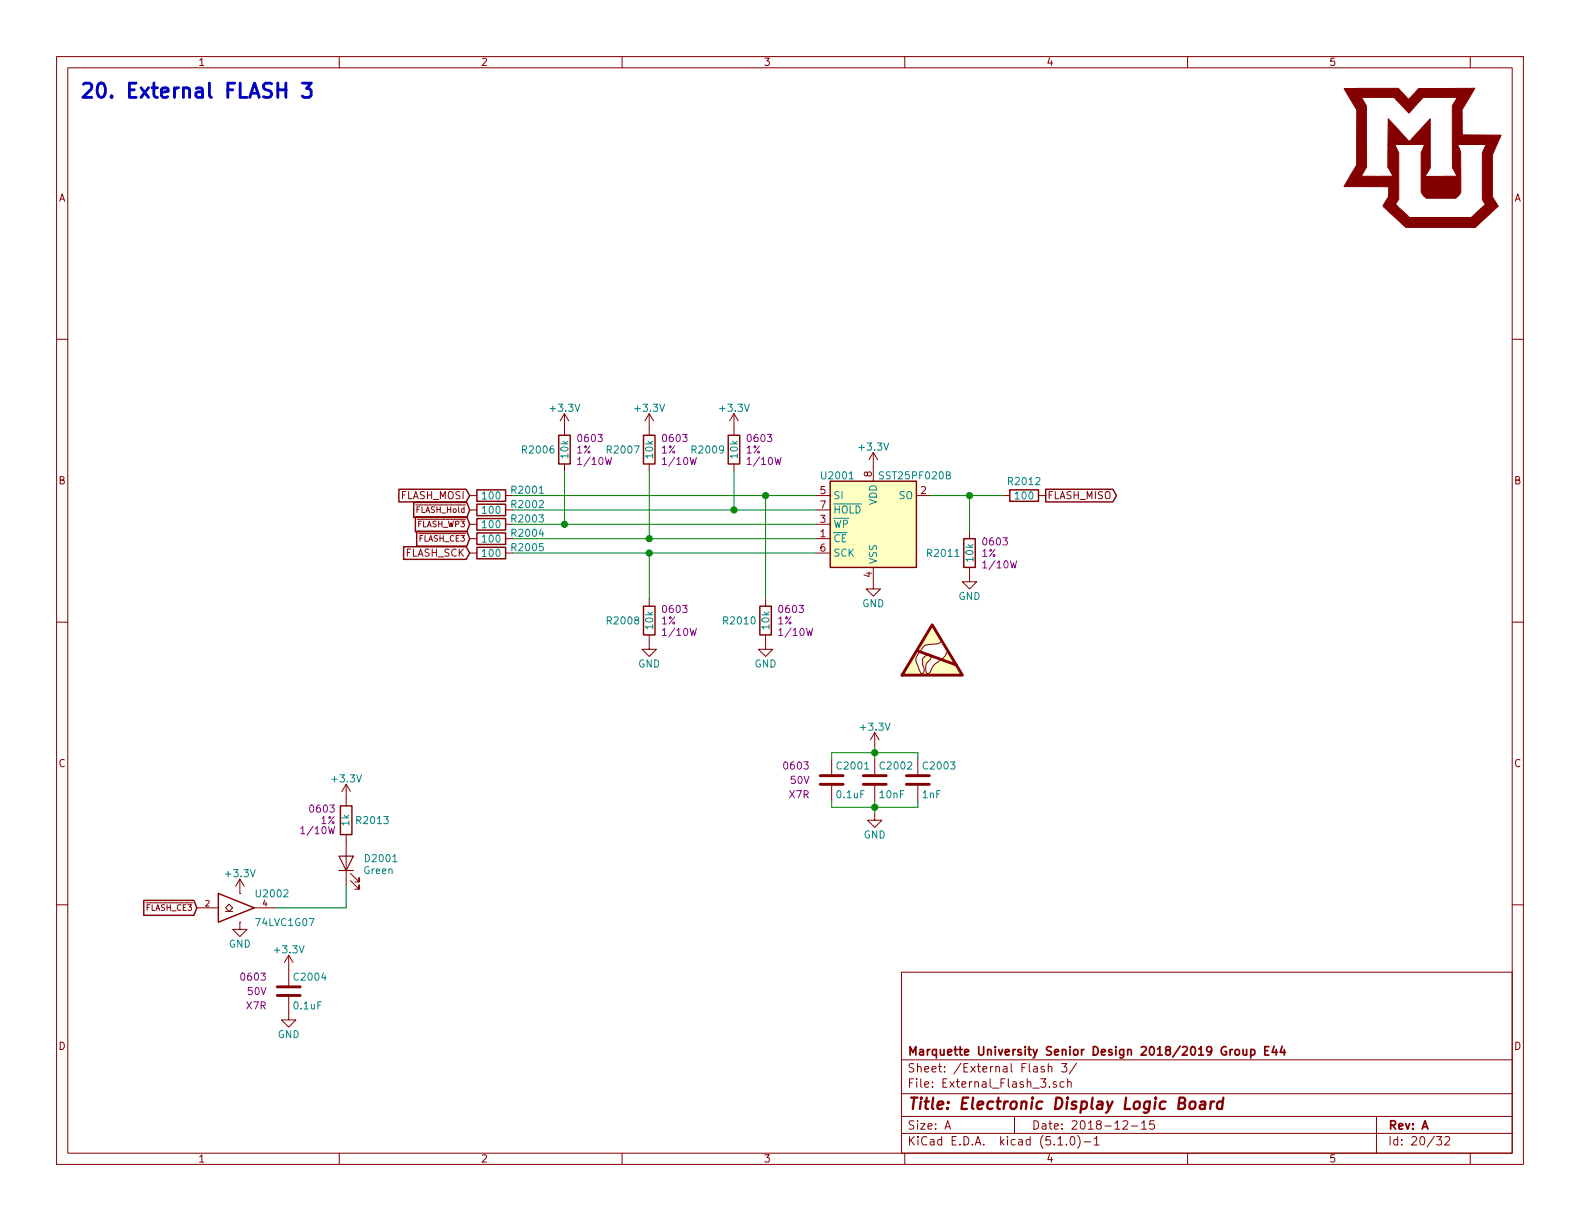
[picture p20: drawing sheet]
EESchema Schematic File Version 4
LIBS:LED_Display_Controller-cache
EELAYER 29 0
EELAYER END
$Descr A 11000 8500
encoding utf-8
Sheet 20 32
Title "Electronic Display Logic Board"
Date "2018-12-15"
Rev "A"
Comp "Marquette University Senior Design 2018/2019 Group E44"
Comment1 ""
Comment2 ""
Comment3 ""
Comment4 ""
$EndDescr
$Comp
L LED_Display_Local_Library:SST25PF020B U2001
U 1 1
P 6080 3650
F 0 "U2001" H 5830 3990 50  0000 C CNN
F 1 "SST25PF020B" H 6110 3990 50  0000 L CNN
F 2 "Housings_SOIC:SOIC-8_3.9x4.9mm_Pitch1.27mm" H 6080 3150 50  0001 C CIN
F 3 "http://ww1.microchip.com/downloads/en/DeviceDoc/20005135B.pdf" H 6080 3650 50  0001 C CNN
F 4 "SST25PF020B-80-4C-SAE-TCT-ND" H 6030 4190 40  0001 C CNN "Digi-Key PN"
	1    6080 3650
	1    0    0    -1  
$EndComp
$Comp
L power:GND #PWR02007
U 1 1
P 6080 4050
F 0 "#PWR02007" H 6080 3800 50  0001 C CNN
F 1 "GND" H 6080 3900 50  0000 C CNN
F 2 "" H 6080 4050 50  0001 C CNN
F 3 "" H 6080 4050 50  0001 C CNN
	1    6080 4050
	1    0    0    -1  
$EndComp
$Comp
L LED_Display_Local_Library:R_Custom R2010
U 1 1
P 5330 4320
F 0 "R2010" H 5270 4320 50  0000 R CNN
F 1 "10k" V 5330 4320 50  0000 C CNN
F 2 "Resistors_SMD:R_0603" H 5330 4320 50  0001 C CNN
F 3 "" H 5330 4320 50  0001 C CNN
F 4 "0603" H 5410 4400 50  0000 L CNN "display_footprint"
F 5 "1%" H 5410 4320 50  0000 L CNN "Tolerance"
F 6 "1/10W" H 5410 4240 50  0000 L CNN "Wattage"
F 7 "RMCF0603FT10K0CT-ND" H 5630 4720 60  0001 C CNN "Digi-Key PN"
	1    5330 4320
	1    0    0    -1  
$EndComp
$Comp
L LED_Display_Local_Library:R_Custom R2008
U 1 1
P 4520 4320
F 0 "R2008" H 4460 4320 50  0000 R CNN
F 1 "10k" V 4520 4320 50  0000 C CNN
F 2 "Resistors_SMD:R_0603" H 4520 4320 50  0001 C CNN
F 3 "" H 4520 4320 50  0001 C CNN
F 4 "0603" H 4600 4400 50  0000 L CNN "display_footprint"
F 5 "1%" H 4600 4320 50  0000 L CNN "Tolerance"
F 6 "1/10W" H 4600 4240 50  0000 L CNN "Wattage"
F 7 "RMCF0603FT10K0CT-ND" H 4820 4720 60  0001 C CNN "Digi-Key PN"
	1    4520 4320
	1    0    0    -1  
$EndComp
$Comp
L LED_Display_Local_Library:R_Custom R2009
U 1 1
P 5110 3130
F 0 "R2009" H 5050 3130 50  0000 R CNN
F 1 "10k" V 5110 3130 50  0000 C CNN
F 2 "Resistors_SMD:R_0603" H 5110 3130 50  0001 C CNN
F 3 "" H 5110 3130 50  0001 C CNN
F 4 "0603" H 5190 3210 50  0000 L CNN "display_footprint"
F 5 "1%" H 5190 3130 50  0000 L CNN "Tolerance"
F 6 "1/10W" H 5190 3050 50  0000 L CNN "Wattage"
F 7 "RMCF0603FT10K0CT-ND" H 5410 3530 60  0001 C CNN "Digi-Key PN"
	1    5110 3130
	1    0    0    -1  
$EndComp
$Comp
L LED_Display_Local_Library:R_Custom R2007
U 1 1
P 4520 3130
F 0 "R2007" H 4460 3130 50  0000 R CNN
F 1 "10k" V 4520 3130 50  0000 C CNN
F 2 "Resistors_SMD:R_0603" H 4520 3130 50  0001 C CNN
F 3 "" H 4520 3130 50  0001 C CNN
F 4 "0603" H 4600 3210 50  0000 L CNN "display_footprint"
F 5 "1%" H 4600 3130 50  0000 L CNN "Tolerance"
F 6 "1/10W" H 4600 3050 50  0000 L CNN "Wattage"
F 7 "RMCF0603FT10K0CT-ND" H 4820 3530 60  0001 C CNN "Digi-Key PN"
	1    4520 3130
	1    0    0    -1  
$EndComp
$Comp
L LED_Display_Local_Library:R_Custom R2006
U 1 1
P 3930 3130
F 0 "R2006" H 3870 3130 50  0000 R CNN
F 1 "10k" V 3930 3130 50  0000 C CNN
F 2 "Resistors_SMD:R_0603" H 3930 3130 50  0001 C CNN
F 3 "" H 3930 3130 50  0001 C CNN
F 4 "0603" H 4010 3210 50  0000 L CNN "display_footprint"
F 5 "1%" H 4010 3130 50  0000 L CNN "Tolerance"
F 6 "1/10W" H 4010 3050 50  0000 L CNN "Wattage"
F 7 "RMCF0603FT10K0CT-ND" H 4230 3530 60  0001 C CNN "Digi-Key PN"
	1    3930 3130
	1    0    0    -1  
$EndComp
$Comp
L LED_Display_Local_Library:R_Custom R2011
U 1 1
P 6750 3850
F 0 "R2011" H 6690 3850 50  0000 R CNN
F 1 "10k" V 6750 3850 50  0000 C CNN
F 2 "Resistors_SMD:R_0603" H 6750 3850 50  0001 C CNN
F 3 "" H 6750 3850 50  0001 C CNN
F 4 "0603" H 6830 3930 50  0000 L CNN "display_footprint"
F 5 "1%" H 6830 3850 50  0000 L CNN "Tolerance"
F 6 "1/10W" H 6830 3770 50  0000 L CNN "Wattage"
F 7 "RMCF0603FT10K0CT-ND" H 7050 4250 60  0001 C CNN "Digi-Key PN"
	1    6750 3850
	1    0    0    -1  
$EndComp
$Comp
L power:GND #PWR02003
U 1 1
P 4520 4470
F 0 "#PWR02003" H 4520 4220 50  0001 C CNN
F 1 "GND" H 4520 4320 50  0000 C CNN
F 2 "" H 4520 4470 50  0001 C CNN
F 3 "" H 4520 4470 50  0001 C CNN
	1    4520 4470
	1    0    0    -1  
$EndComp
$Comp
L power:GND #PWR02005
U 1 1
P 5330 4470
F 0 "#PWR02005" H 5330 4220 50  0001 C CNN
F 1 "GND" H 5330 4320 50  0000 C CNN
F 2 "" H 5330 4470 50  0001 C CNN
F 3 "" H 5330 4470 50  0001 C CNN
	1    5330 4470
	1    0    0    -1  
$EndComp
$Comp
L power:GND #PWR02010
U 1 1
P 6750 4000
F 0 "#PWR02010" H 6750 3750 50  0001 C CNN
F 1 "GND" H 6750 3850 50  0000 C CNN
F 2 "" H 6750 4000 50  0001 C CNN
F 3 "" H 6750 4000 50  0001 C CNN
	1    6750 4000
	1    0    0    -1  
$EndComp
$Comp
L LED_Display_Local_Library:R_Custom R2001
U 1 1
P 3420 3450
F 0 "R2001" V 3380 3580 50  0000 L CNN
F 1 "100" V 3420 3450 50  0000 C CNN
F 2 "Resistors_SMD:R_0603" H 3420 3450 50  0001 C CNN
F 3 "" H 3420 3450 50  0001 C CNN
F 4 "0603" V 3520 3450 50  0001 C CNN "display_footprint"
F 5 "1%" V 3620 3450 50  0001 C CNN "Tolerance"
F 6 "1/10W" V 3720 3450 50  0001 C CNN "Wattage"
F 7 "A106047CT-ND" H 3720 3850 60  0001 C CNN "Digi-Key PN"
	1    3420 3450
	0    1    1    0   
$EndComp
Wire Wire Line
	3570 3750 4520 3750
Wire Wire Line
	3570 3850 4520 3850
Wire Wire Line
	3570 3450 5330 3450
Wire Wire Line
	5680 3550 5110 3550
Wire Wire Line
	5110 3550 5110 3280
Wire Wire Line
	5330 3450 5330 4170
Connection ~ 5330 3450
Wire Wire Line
	5330 3450 5680 3450
Wire Wire Line
	4520 4170 4520 3850
Wire Wire Line
	4520 3280 4520 3750
Connection ~ 4520 3750
Wire Wire Line
	4520 3750 5680 3750
Wire Wire Line
	3930 3280 3930 3650
Wire Wire Line
	3930 3650 5680 3650
Connection ~ 3930 3650
Text GLabel 3270 3450 0    50   Input ~ 0
FLASH_MOSI
Text GLabel 3270 3750 0    40   Input ~ 0
~FLASH_CE3
Text GLabel 3270 3850 0    50   Input ~ 0
FLASH_SCK
$Comp
L LED_Display_Local_Library:R_Custom R2012
U 1 1
P 7130 3450
F 0 "R2012" V 7030 3450 50  0000 C CNN
F 1 "100" V 7130 3450 50  0000 C CNN
F 2 "Resistors_SMD:R_0603" H 7130 3450 50  0001 C CNN
F 3 "" H 7130 3450 50  0001 C CNN
F 4 "0603" V 7230 3450 50  0001 C CNN "display_footprint"
F 5 "1%" V 7330 3450 50  0001 C CNN "Tolerance"
F 6 "1/10W" V 7430 3450 50  0001 C CNN "Wattage"
F 7 "A106047CT-ND" H 7430 3850 60  0001 C CNN "Digi-Key PN"
	1    7130 3450
	0    1    1    0   
$EndComp
Wire Wire Line
	6980 3450 6750 3450
Wire Wire Line
	6750 3700 6750 3450
Connection ~ 6750 3450
Wire Wire Line
	6750 3450 6480 3450
Text GLabel 7280 3450 2    50   Output ~ 0
FLASH_MISO
$Comp
L LED_Display_Local_Library:C_Custom C?
U 1 1
P 5790 5430
AR Path="/5BAAE16C/5BBE81C8" Ref="C?"  Part="1" 
AR Path="/5BB181D8/5BBE81C8" Ref="C?"  Part="1" 
AR Path="/5BB2595E/5BBE81C8" Ref="C?"  Part="1" 
AR Path="/5BB25AEA/5BBE81C8" Ref="C2001"  Part="1" 
F 0 "C2001" H 5815 5530 50  0000 L CNN
F 1 "0.1uF" H 5815 5330 50  0000 L CNN
F 2 "Capacitors_SMD:C_0603" H 5828 5280 50  0001 C CNN
F 3 "" H 5815 5530 50  0001 C CNN
F 4 "0603" H 5640 5530 50  0000 R CNN "display_footprint"
F 5 "50V" H 5640 5430 50  0000 R CNN "Voltage"
F 6 "X7R" H 5640 5330 50  0000 R CNN "Dielectric"
F 7 "311-1344-1-ND" H 6215 5930 60  0001 C CNN "Digi-Key PN"
	1    5790 5430
	1    0    0    -1  
$EndComp
$Comp
L LED_Display_Local_Library:C_Custom C?
U 1 1
P 6090 5430
AR Path="/5BAAE16C/5BBE81D3" Ref="C?"  Part="1" 
AR Path="/5BB181D8/5BBE81D3" Ref="C?"  Part="1" 
AR Path="/5BB2595E/5BBE81D3" Ref="C?"  Part="1" 
AR Path="/5BB25AEA/5BBE81D3" Ref="C2002"  Part="1" 
F 0 "C2002" H 6115 5530 50  0000 L CNN
F 1 "10nF" H 6115 5330 50  0000 L CNN
F 2 "Capacitors_SMD:C_0603" H 6128 5280 50  0001 C CNN
F 3 "" H 6115 5530 50  0001 C CNN
F 4 "0603" H 5940 5530 50  0001 R CNN "display_footprint"
F 5 "50V" H 5940 5430 50  0001 R CNN "Voltage"
F 6 "X7R" H 5940 5330 50  0001 R CNN "Dielectric"
F 7 "1276-1921-1-ND" H 6515 5930 60  0001 C CNN "Digi-Key PN"
	1    6090 5430
	1    0    0    -1  
$EndComp
$Comp
L LED_Display_Local_Library:C_Custom C?
U 1 1
P 6390 5430
AR Path="/5BAAE16C/5BBE81DE" Ref="C?"  Part="1" 
AR Path="/5BB181D8/5BBE81DE" Ref="C?"  Part="1" 
AR Path="/5BB2595E/5BBE81DE" Ref="C?"  Part="1" 
AR Path="/5BB25AEA/5BBE81DE" Ref="C2003"  Part="1" 
F 0 "C2003" H 6415 5530 50  0000 L CNN
F 1 "1nF" H 6415 5330 50  0000 L CNN
F 2 "Capacitors_SMD:C_0603" H 6428 5280 50  0001 C CNN
F 3 "" H 6415 5530 50  0001 C CNN
F 4 "0603" H 6240 5530 50  0001 R CNN "display_footprint"
F 5 "50V" H 6240 5430 50  0001 R CNN "Voltage"
F 6 "X7R" H 6240 5330 50  0001 R CNN "Dielectric"
F 7 "1276-1018-1-ND" H 6815 5930 60  0001 C CNN "Digi-Key PN"
	1    6390 5430
	1    0    0    -1  
$EndComp
$Comp
L power:GND #PWR?
U 1 1
P 6090 5660
AR Path="/5BAAE16C/5BBE81E5" Ref="#PWR?"  Part="1" 
AR Path="/5BB181D8/5BBE81E5" Ref="#PWR?"  Part="1" 
AR Path="/5BB2595E/5BBE81E5" Ref="#PWR?"  Part="1" 
AR Path="/5BB25AEA/5BBE81E5" Ref="#PWR02009"  Part="1" 
F 0 "#PWR02009" H 6090 5410 50  0001 C CNN
F 1 "GND" H 6090 5510 50  0000 C CNN
F 2 "" H 6090 5660 50  0001 C CNN
F 3 "" H 6090 5660 50  0001 C CNN
	1    6090 5660
	1    0    0    -1  
$EndComp
Wire Wire Line
	6090 5660 6090 5620
Wire Wire Line
	6090 5620 5790 5620
Wire Wire Line
	5790 5620 5790 5580
Connection ~ 6090 5620
Wire Wire Line
	6090 5620 6090 5580
Wire Wire Line
	6090 5620 6390 5620
Wire Wire Line
	6390 5620 6390 5580
$Comp
L power:+3.3V #PWR?
U 1 1
P 6090 5200
AR Path="/5BAAE16C/5BBE81F2" Ref="#PWR?"  Part="1" 
AR Path="/5BB181D8/5BBE81F2" Ref="#PWR?"  Part="1" 
AR Path="/5BB2595E/5BBE81F2" Ref="#PWR?"  Part="1" 
AR Path="/5BB25AEA/5BBE81F2" Ref="#PWR02008"  Part="1" 
F 0 "#PWR02008" H 6090 5050 50  0001 C CNN
F 1 "+3.3V" H 6090 5340 50  0000 C CNN
F 2 "" H 6090 5200 50  0001 C CNN
F 3 "" H 6090 5200 50  0001 C CNN
	1    6090 5200
	1    0    0    -1  
$EndComp
Wire Wire Line
	6090 5200 6090 5240
Wire Wire Line
	5790 5280 5790 5240
Wire Wire Line
	5790 5240 6090 5240
Wire Wire Line
	6390 5240 6390 5280
Connection ~ 6090 5240
Wire Wire Line
	6090 5240 6090 5280
Wire Wire Line
	6090 5240 6390 5240
$Comp
L LED_Display_Local_Library:R_Custom R2002
U 1 1
P 3420 3550
F 0 "R2002" V 3380 3680 50  0000 L CNN
F 1 "100" V 3420 3550 50  0000 C CNN
F 2 "Resistors_SMD:R_0603" H 3420 3550 50  0001 C CNN
F 3 "" H 3420 3550 50  0001 C CNN
F 4 "0603" V 3520 3550 50  0001 C CNN "display_footprint"
F 5 "1%" V 3620 3550 50  0001 C CNN "Tolerance"
F 6 "1/10W" V 3720 3550 50  0001 C CNN "Wattage"
F 7 "A106047CT-ND" H 3720 3950 60  0001 C CNN "Digi-Key PN"
	1    3420 3550
	0    1    1    0   
$EndComp
$Comp
L LED_Display_Local_Library:R_Custom R2004
U 1 1
P 3420 3750
F 0 "R2004" V 3380 3880 50  0000 L CNN
F 1 "100" V 3420 3750 50  0000 C CNN
F 2 "Resistors_SMD:R_0603" H 3420 3750 50  0001 C CNN
F 3 "" H 3420 3750 50  0001 C CNN
F 4 "0603" V 3520 3750 50  0001 C CNN "display_footprint"
F 5 "1%" V 3620 3750 50  0001 C CNN "Tolerance"
F 6 "1/10W" V 3720 3750 50  0001 C CNN "Wattage"
F 7 "A106047CT-ND" H 3720 4150 60  0001 C CNN "Digi-Key PN"
	1    3420 3750
	0    1    1    0   
$EndComp
$Comp
L LED_Display_Local_Library:R_Custom R2005
U 1 1
P 3420 3850
F 0 "R2005" V 3380 3980 50  0000 L CNN
F 1 "100" V 3420 3850 50  0000 C CNN
F 2 "Resistors_SMD:R_0603" H 3420 3850 50  0001 C CNN
F 3 "" H 3420 3850 50  0001 C CNN
F 4 "0603" V 3520 3850 50  0001 C CNN "display_footprint"
F 5 "1%" V 3620 3850 50  0001 C CNN "Tolerance"
F 6 "1/10W" V 3720 3850 50  0001 C CNN "Wattage"
F 7 "A106047CT-ND" H 3720 4250 60  0001 C CNN "Digi-Key PN"
	1    3420 3850
	0    1    1    0   
$EndComp
Wire Wire Line
	5110 3550 3570 3550
Connection ~ 5110 3550
Text GLabel 3270 3550 0    40   Input ~ 0
~FLASH_Hold
$Comp
L LED_Display_Local_Library:R_Custom R2003
U 1 1
P 3420 3650
F 0 "R2003" V 3380 3780 50  0000 L CNN
F 1 "100" V 3420 3650 50  0000 C CNN
F 2 "Resistors_SMD:R_0603" H 3420 3650 50  0001 C CNN
F 3 "" H 3420 3650 50  0001 C CNN
F 4 "0603" V 3520 3650 50  0001 C CNN "display_footprint"
F 5 "1%" V 3620 3650 50  0001 C CNN "Tolerance"
F 6 "1/10W" V 3720 3650 50  0001 C CNN "Wattage"
F 7 "A106047CT-ND" H 3720 4050 60  0001 C CNN "Digi-Key PN"
	1    3420 3650
	0    1    1    0   
$EndComp
Wire Wire Line
	3570 3650 3930 3650
Text GLabel 3270 3650 0    40   Input ~ 0
~FLASH_WP3
$Comp
L power:+3.3V #PWR02006
U 1 1
P 6080 3250
F 0 "#PWR02006" H 6080 3100 50  0001 C CNN
F 1 "+3.3V" H 6080 3390 50  0000 C CNN
F 2 "" H 6080 3250 50  0001 C CNN
F 3 "" H 6080 3250 50  0001 C CNN
	1    6080 3250
	1    0    0    -1  
$EndComp
$Comp
L power:+3.3V #PWR02004
U 1 1
P 5110 2980
F 0 "#PWR02004" H 5110 2830 50  0001 C CNN
F 1 "+3.3V" H 5110 3120 50  0000 C CNN
F 2 "" H 5110 2980 50  0001 C CNN
F 3 "" H 5110 2980 50  0001 C CNN
	1    5110 2980
	1    0    0    -1  
$EndComp
$Comp
L power:+3.3V #PWR02002
U 1 1
P 4520 2980
F 0 "#PWR02002" H 4520 2830 50  0001 C CNN
F 1 "+3.3V" H 4520 3120 50  0000 C CNN
F 2 "" H 4520 2980 50  0001 C CNN
F 3 "" H 4520 2980 50  0001 C CNN
	1    4520 2980
	1    0    0    -1  
$EndComp
$Comp
L power:+3.3V #PWR02001
U 1 1
P 3930 2980
F 0 "#PWR02001" H 3930 2830 50  0001 C CNN
F 1 "+3.3V" H 3930 3120 50  0000 C CNN
F 2 "" H 3930 2980 50  0001 C CNN
F 3 "" H 3930 2980 50  0001 C CNN
	1    3930 2980
	1    0    0    -1  
$EndComp
$Comp
L Graphic:SYM_ESD_Large #SYM?
U 1 1
P 6490 4500
AR Path="/5BAAE0FA/5C024FCA" Ref="#SYM?"  Part="1" 
AR Path="/5BB182B1/5C024FCA" Ref="#SYM?"  Part="1" 
AR Path="/5BB25AEA/5C024FCA" Ref="#SYM2001"  Part="1" 
F 0 "#SYM2001" H 6490 4700 50  0001 C CNN
F 1 "SYM_ESD_Large" H 6490 4250 50  0001 C CNN
F 2 "" H 6485 4470 50  0001 C CNN
F 3 "~" H 6485 4470 50  0001 C CNN
	1    6490 4500
	1    0    0    -1  
$EndComp
Text Notes 550  700  0    100  ~ 20
20. External FLASH 3
$Comp
L LED_Display_Local_Library:MU_Logo #G2001
U 1 1
P 9900 1100
F 0 "#G2001" H 9900 614 60  0001 C CNN
F 1 "MU_Logo" H 9900 1586 60  0001 C CNN
F 2 "" H 9900 1100 50  0001 C CNN
F 3 "" H 9900 1100 50  0001 C CNN
	1    9900 1100
	1    0    0    -1  
$EndComp
Connection ~ 4520 3850
Wire Wire Line
	4520 3850 5680 3850
$Comp
L LED_Display_Local_Library:C_Custom C?
U 1 1
P 2010 6900
AR Path="/5BAAE16C/5C171D48" Ref="C?"  Part="1" 
AR Path="/5BB181D8/5C171D48" Ref="C?"  Part="1" 
AR Path="/5BB2595E/5C171D48" Ref="C?"  Part="1" 
AR Path="/5BB25AEA/5C171D48" Ref="C2004"  Part="1" 
F 0 "C2004" H 2035 7000 50  0000 L CNN
F 1 "0.1uF" H 2035 6800 50  0000 L CNN
F 2 "Capacitors_SMD:C_0603" H 2048 6750 50  0001 C CNN
F 3 "" H 2035 7000 50  0001 C CNN
F 4 "0603" H 1860 7000 50  0000 R CNN "display_footprint"
F 5 "50V" H 1860 6900 50  0000 R CNN "Voltage"
F 6 "X7R" H 1860 6800 50  0000 R CNN "Dielectric"
F 7 "311-1344-1-ND" H 2435 7400 60  0001 C CNN "Digi-Key PN"
	1    2010 6900
	1    0    0    -1  
$EndComp
$Comp
L LED_Display_Local_Library:74LVC1G07_Power U?
U 1 1
P 1670 6320
AR Path="/5BB2595E/5C171D50" Ref="U?"  Part="1" 
AR Path="/5BB25AEA/5C171D50" Ref="U2002"  Part="1" 
F 0 "U2002" H 1770 6420 50  0000 L CNN
F 1 "74LVC1G07" H 1770 6220 50  0000 L CNN
F 2 "TO_SOT_Packages_SMD:SOT-353_SC-70-5" H 1670 6320 50  0001 C CNN
F 3 "http://www.ti.com/lit/sg/scyt129e/scyt129e.pdf" H 1670 6320 50  0001 C CNN
F 4 "296-8486-1-ND" H 1670 6320 50  0001 C CNN "Digi-Key PN"
	1    1670 6320
	1    0    0    -1  
$EndComp
$Comp
L power:+3.3V #PWR?
U 1 1
P 1670 6220
AR Path="/5BB2595E/5C171D57" Ref="#PWR?"  Part="1" 
AR Path="/5BB25AEA/5C171D57" Ref="#PWR02011"  Part="1" 
F 0 "#PWR02011" H 1670 6070 50  0001 C CNN
F 1 "+3.3V" H 1670 6360 50  0000 C CNN
F 2 "" H 1670 6220 50  0001 C CNN
F 3 "" H 1670 6220 50  0001 C CNN
	1    1670 6220
	1    0    0    -1  
$EndComp
$Comp
L power:+3.3V #PWR?
U 1 1
P 2010 6750
AR Path="/5BB2595E/5C171D5D" Ref="#PWR?"  Part="1" 
AR Path="/5BB25AEA/5C171D5D" Ref="#PWR02013"  Part="1" 
F 0 "#PWR02013" H 2010 6600 50  0001 C CNN
F 1 "+3.3V" H 2010 6890 50  0000 C CNN
F 2 "" H 2010 6750 50  0001 C CNN
F 3 "" H 2010 6750 50  0001 C CNN
	1    2010 6750
	1    0    0    -1  
$EndComp
$Comp
L power:GND #PWR?
U 1 1
P 2010 7050
AR Path="/5BB2595E/5C171D63" Ref="#PWR?"  Part="1" 
AR Path="/5BB25AEA/5C171D63" Ref="#PWR02014"  Part="1" 
F 0 "#PWR02014" H 2010 6800 50  0001 C CNN
F 1 "GND" H 2010 6900 50  0000 C CNN
F 2 "" H 2010 7050 50  0001 C CNN
F 3 "" H 2010 7050 50  0001 C CNN
	1    2010 7050
	1    0    0    -1  
$EndComp
$Comp
L power:GND #PWR?
U 1 1
P 1670 6420
AR Path="/5BB2595E/5C171D69" Ref="#PWR?"  Part="1" 
AR Path="/5BB25AEA/5C171D69" Ref="#PWR02012"  Part="1" 
F 0 "#PWR02012" H 1670 6170 50  0001 C CNN
F 1 "GND" H 1670 6270 50  0000 C CNN
F 2 "" H 1670 6420 50  0001 C CNN
F 3 "" H 1670 6420 50  0001 C CNN
	1    1670 6420
	1    0    0    -1  
$EndComp
Text GLabel 1370 6320 0    40   Input ~ 0
~FLASH_CE3
$Comp
L power:+3.3V #PWR?
U 1 1
P 2410 5560
AR Path="/5BB844FD/5C171D70" Ref="#PWR?"  Part="1" 
AR Path="/5BF346B3/5C171D70" Ref="#PWR?"  Part="1" 
AR Path="/5BB2595E/5C171D70" Ref="#PWR?"  Part="1" 
AR Path="/5BB25AEA/5C171D70" Ref="#PWR02015"  Part="1" 
F 0 "#PWR02015" H 2410 5410 50  0001 C CNN
F 1 "+3.3V" H 2410 5700 50  0000 C CNN
F 2 "" H 2410 5560 50  0001 C CNN
F 3 "" H 2410 5560 50  0001 C CNN
	1    2410 5560
	1    0    0    -1  
$EndComp
Wire Wire Line
	1920 6320 2410 6320
Wire Wire Line
	2410 6320 2410 6160
$Comp
L LED_Display_Local_Library:R_Custom R?
U 1 1
P 2410 5710
AR Path="/5BAAE1F3/5C171D7C" Ref="R?"  Part="1" 
AR Path="/5BAAE1DC/5C171D7C" Ref="R?"  Part="1" 
AR Path="/5BAAE16C/5C171D7C" Ref="R?"  Part="1" 
AR Path="/5BB844FD/5C171D7C" Ref="R?"  Part="1" 
AR Path="/5BF346B3/5C171D7C" Ref="R?"  Part="1" 
AR Path="/5BB2595E/5C171D7C" Ref="R?"  Part="1" 
AR Path="/5BB25AEA/5C171D7C" Ref="R2013"  Part="1" 
F 0 "R2013" H 2350 5710 50  0000 R CNN
F 1 "1k" V 2410 5710 50  0000 C CNN
F 2 "Resistors_SMD:R_0603" H 2410 5710 50  0001 C CNN
F 3 "" H 2410 5710 50  0001 C CNN
F 4 "0603" H 2480 5790 50  0000 L CNN "display_footprint"
F 5 "1%" H 2480 5710 50  0000 L CNN "Tolerance"
F 6 "1/10W" H 2480 5640 50  0000 L CNN "Wattage"
F 7 "RMCF0603FT1K00CT-ND" H 2710 6110 60  0001 C CNN "Digi-Key PN"
	1    2410 5710
	-1   0    0    -1  
$EndComp
$Comp
L Device:LED D?
U 1 1
P 2410 6010
AR Path="/5BB844FD/5C171D84" Ref="D?"  Part="1" 
AR Path="/5BF346B3/5C171D84" Ref="D?"  Part="1" 
AR Path="/5BB2595E/5C171D84" Ref="D?"  Part="1" 
AR Path="/5BB25AEA/5C171D84" Ref="D2001"  Part="1" 
F 0 "D2001" V 2440 5890 50  0000 R CNN
F 1 "Green" V 2357 5893 50  0000 R CNN
F 2 "LEDs:LED_0603" H 2410 6010 50  0001 C CNN
F 3 "~" H 2410 6010 50  0001 C CNN
F 4 "160-1446-1-ND" H -2600 3010 50  0001 C CNN "Digi-Key PN"
	1    2410 6010
	0    -1   -1   0   
$EndComp
$EndSCHEMATC
